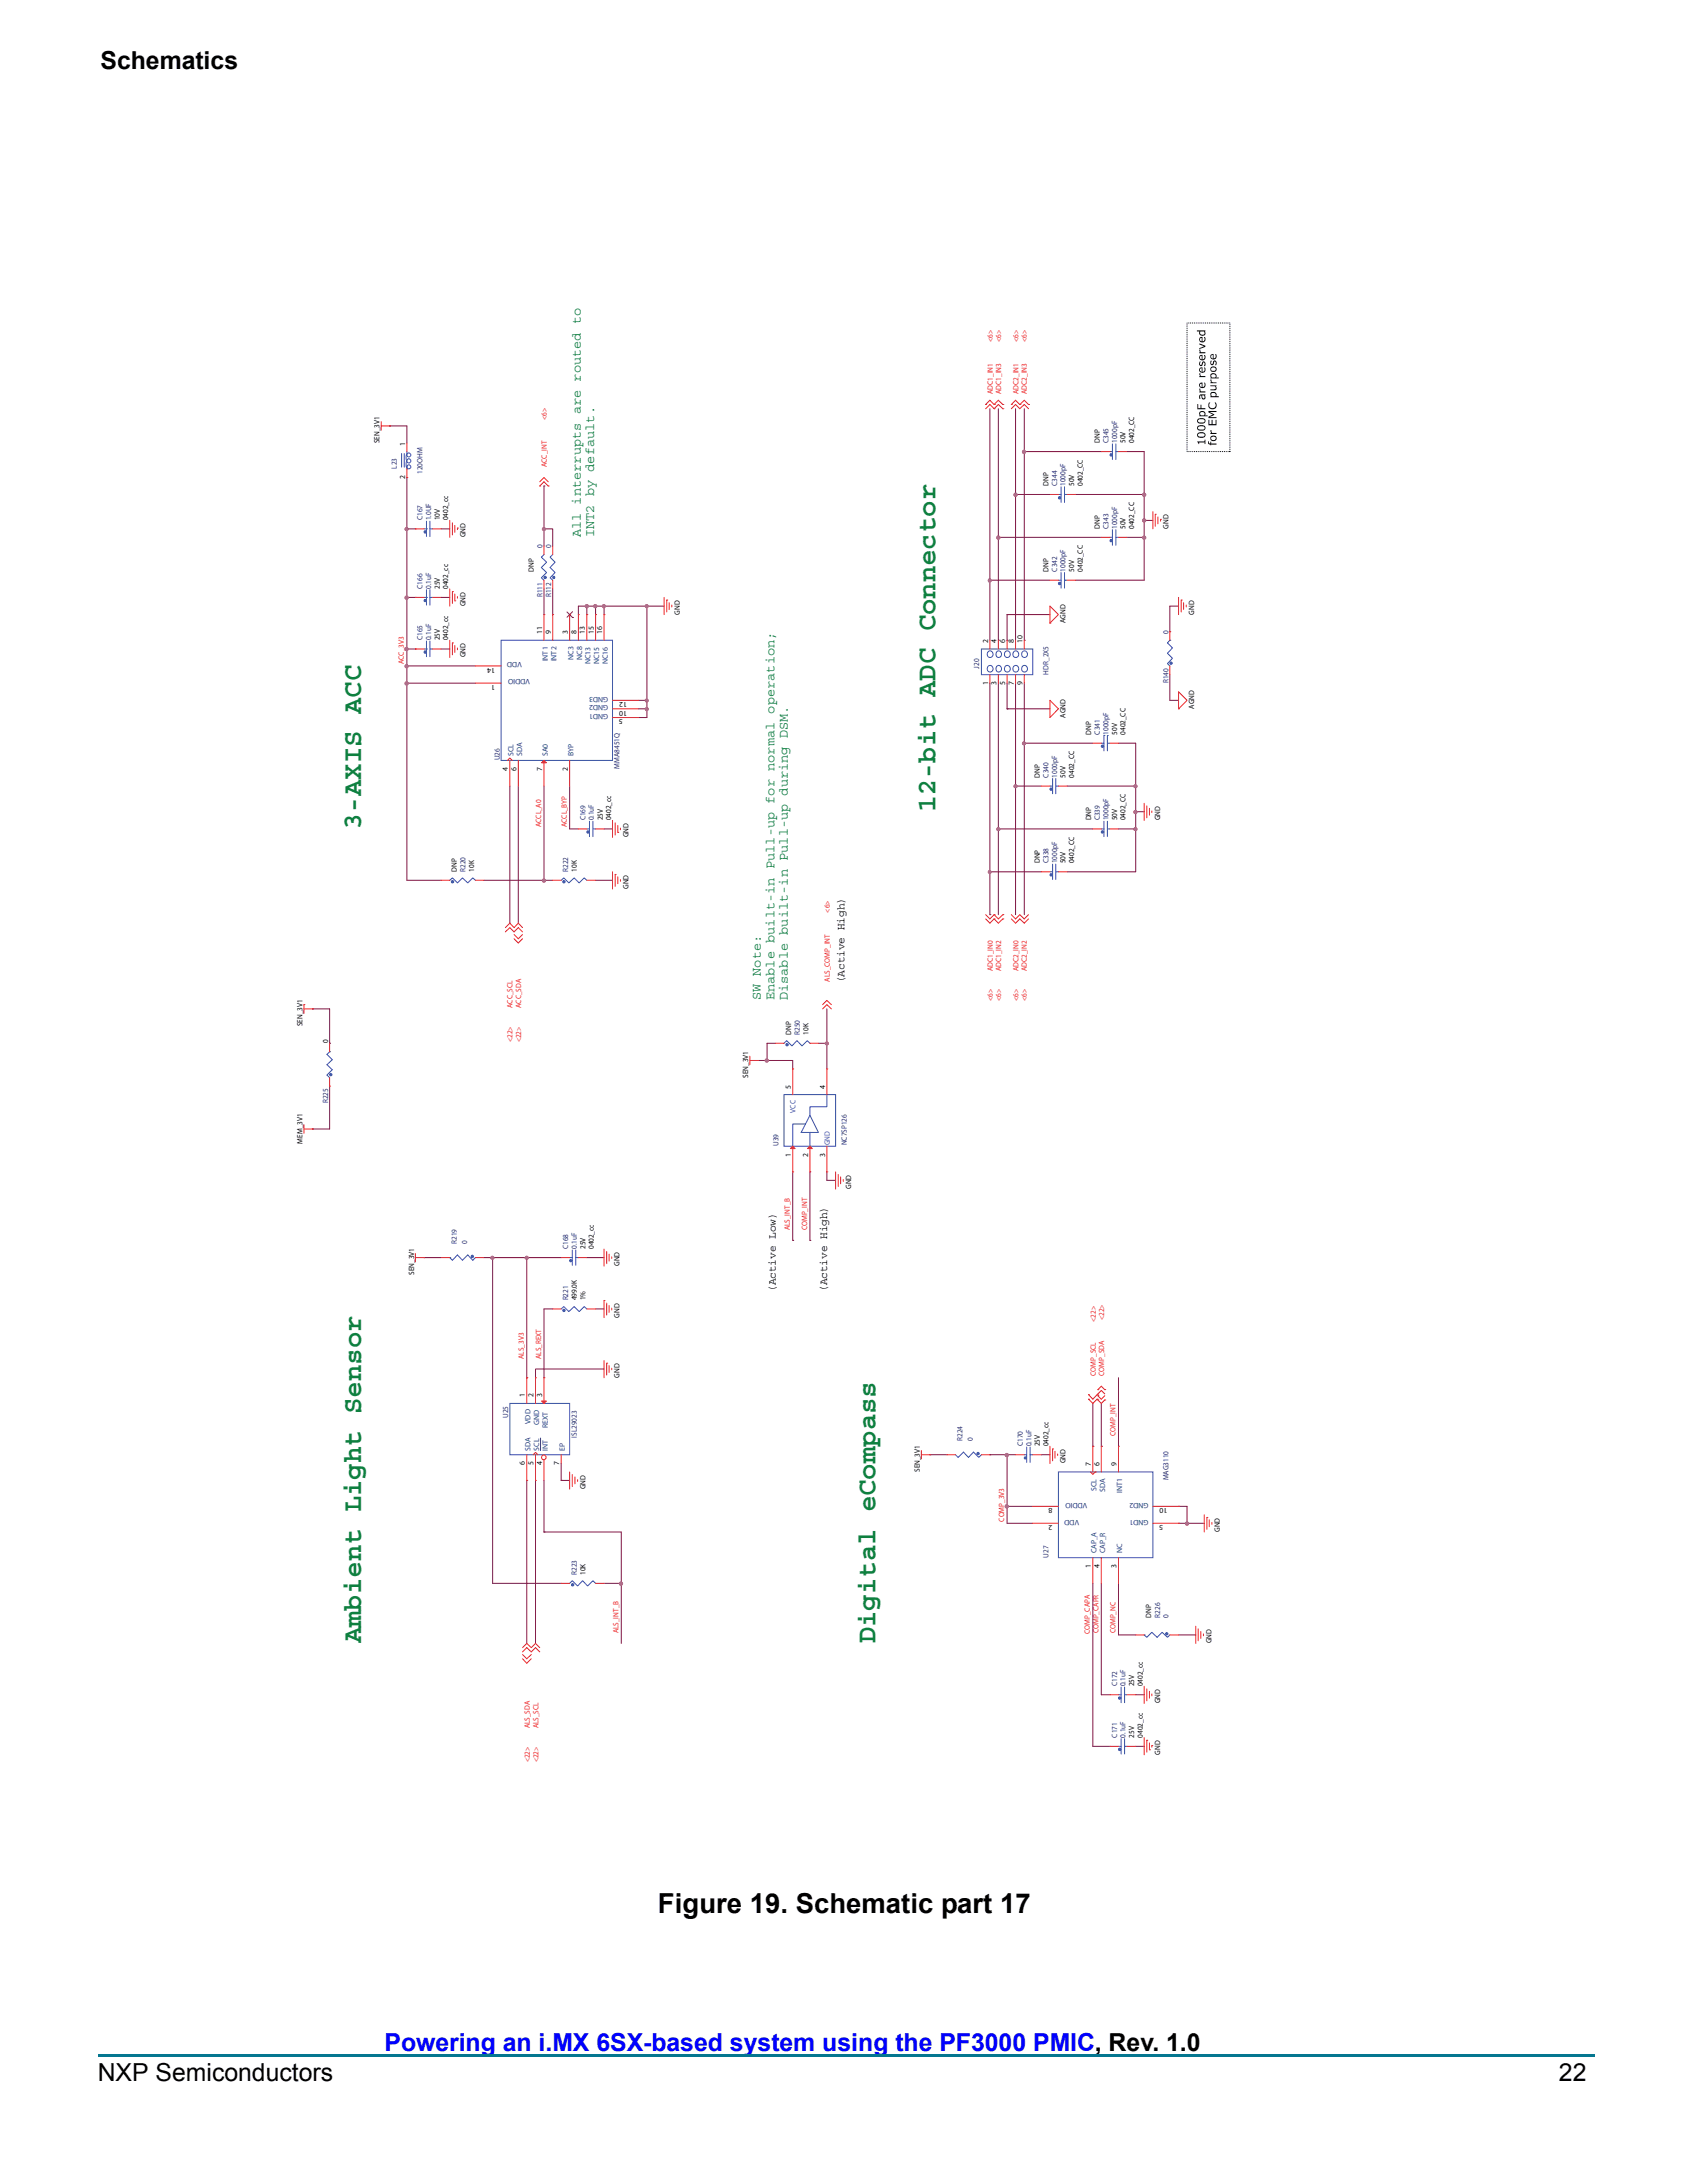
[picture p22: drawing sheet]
<svg xmlns="http://www.w3.org/2000/svg" width="216mm" height="279mm" viewBox="0 0 216 279" stroke-linecap="round" stroke-linejoin="round" font-family="sans-serif">
<defs><g id="words">
<g font-size="3.5" fill="#0e803f">
<text x="46.2" y="106.1" transform="rotate(-90 46.2 106.1)">3-AXIS ACC</text>
<text x="119.7" y="103.9" transform="rotate(-90 119.7 103.9)">12-bit ADC Connector</text>
<text x="46.2" y="210.3" transform="rotate(-90 46.2 210.3)">Ambient Light Sensor</text>
<text x="112.1" y="210.3" transform="rotate(-90 112.1 210.3)">Digital eCompass</text>
</g>
<text font-size="3.5" x="84.2" y="244.8">Figure 19. Schematic part 17</text>
<g font-size="3.2">
<text x="12.9" y="8.8">Schematics</text>
<text x="12.5" y="266.4">NXP Semiconductors</text>
<text x="199.5" y="266.4">22</text>
</g>
<text font-size="3.2" fill="#00f" x="49.2" y="262.5">Powering an i.MX 6SX-based system using the PF3000 PMIC, Rev. 1.0</text>
<g font-size="1.7" fill="#0e803f">
<text x="74.3" y="68.8" transform="rotate(-90 74.3 68.8)">All interrupts are routed to</text>
<text x="76.1" y="68.8" transform="rotate(-90 76.1 68.8)">INT2 by default.</text>
<text x="97.4" y="128" transform="rotate(-90 97.4 128)">SW Note:</text>
<text x="99.1" y="128" transform="rotate(-90 99.1 128)">Enable built-in Pull-up for normal operation;</text>
<text x="100.8" y="128" transform="rotate(-90 100.8 128)">Disable built-in Pull-up during DSM.</text>
</g>
<g font-size="1.4" fill="#050504">
<text x="108.1" y="125.8" transform="rotate(-90 108.1 125.8)">(Active High)</text>
<text x="99.3" y="165.4" transform="rotate(-90 99.3 165.4)">(Active Low)</text>
<text x="105.9" y="165.4" transform="rotate(-90 105.9 165.4)">(Active High)</text>
</g>
<g font-size="1" fill="#ee2123">
<text x="127.1" y="43.8" transform="rotate(-90 127.1 43.8)">&lt;6&gt;</text>
<text x="128.1" y="43.8" transform="rotate(-90 128.1 43.8)">&lt;6&gt;</text>
<text x="130.3" y="43.8" transform="rotate(-90 130.3 43.8)">&lt;6&gt;</text>
<text x="131.4" y="43.8" transform="rotate(-90 131.4 43.8)">&lt;6&gt;</text>
<text x="70" y="53.8" transform="rotate(-90 70 53.8)">&lt;6&gt;</text>
<text x="127.1" y="50.5" transform="rotate(-90 127.1 50.5)">ADC1_IN1</text>
<text x="128.1" y="50.5" transform="rotate(-90 128.1 50.5)">ADC1_IN3</text>
<text x="130.3" y="50.5" transform="rotate(-90 130.3 50.5)">ADC2_IN1</text>
<text x="131.4" y="50.5" transform="rotate(-90 131.4 50.5)">ADC2_IN3</text>
<text x="70" y="59.8" transform="rotate(-90 70 59.8)">ACC_INT</text>
<text x="51.7" y="85" transform="rotate(-90 51.7 85)">ACC_3V3</text>
<text x="69.2" y="105.9" transform="rotate(-90 69.2 105.9)">ACCL_A0</text>
<text x="72.5" y="105.9" transform="rotate(-90 72.5 105.9)">ACCL_BYP</text>
<text x="106.2" y="116.8" transform="rotate(-90 106.2 116.8)">&lt;6&gt;</text>
<text x="106.2" y="125.6" transform="rotate(-90 106.2 125.6)">ALS_COMP_INT</text>
<text x="127.1" y="124.3" transform="rotate(-90 127.1 124.3)">ADC1_IN0</text>
<text x="128.1" y="124.3" transform="rotate(-90 128.1 124.3)">ADC1_IN2</text>
<text x="130.3" y="124.3" transform="rotate(-90 130.3 124.3)">ADC2_IN0</text>
<text x="131.4" y="124.3" transform="rotate(-90 131.4 124.3)">ADC2_IN2</text>
<text x="65.6" y="129" transform="rotate(-90 65.6 129)">ACC_SCL</text>
<text x="66.7" y="129" transform="rotate(-90 66.7 129)">ACC_SDA</text>
<text x="127.1" y="128.1" transform="rotate(-90 127.1 128.1)">&lt;6&gt;</text>
<text x="128.1" y="128.1" transform="rotate(-90 128.1 128.1)">&lt;6&gt;</text>
<text x="130.3" y="128.1" transform="rotate(-90 130.3 128.1)">&lt;6&gt;</text>
<text x="131.4" y="128.1" transform="rotate(-90 131.4 128.1)">&lt;6&gt;</text>
<text x="65.6" y="133.4" transform="rotate(-90 65.6 133.4)">&lt;22&gt;</text>
<text x="66.7" y="133.4" transform="rotate(-90 66.7 133.4)">&lt;22&gt;</text>
<text x="101.1" y="157.5" transform="rotate(-90 101.1 157.5)">ALS_INT_B</text>
<text x="103.3" y="157.5" transform="rotate(-90 103.3 157.5)">COMP_INT</text>
<text x="67" y="173.9" transform="rotate(-90 67 173.9)">ALS_3V3</text>
<text x="69.2" y="173.9" transform="rotate(-90 69.2 173.9)">ALS_REXT</text>
<text x="140.2" y="169.2" transform="rotate(-90 140.2 169.2)">&lt;22&gt;</text>
<text x="141.3" y="169" transform="rotate(-90 141.3 169)">&lt;22&gt;</text>
<text x="140.2" y="176.1" transform="rotate(-90 140.2 176.1)">COMP_SCL</text>
<text x="141.3" y="176.1" transform="rotate(-90 141.3 176.1)">COMP_SDA</text>
<text x="142.8" y="183.8" transform="rotate(-90 142.8 183.8)">COMP_INT</text>
<text x="128.5" y="194.8" transform="rotate(-90 128.5 194.8)">COMP_3V3</text>
<text x="79.1" y="209.1" transform="rotate(-90 79.1 209.1)">ALS_INT_B</text>
<text x="139.5" y="209.2" transform="rotate(-90 139.5 209.2)">COMP_CAPA</text>
<text x="140.6" y="209.1" transform="rotate(-90 140.6 209.1)">COMP_CAPR</text>
<text x="142.8" y="209.1" transform="rotate(-90 142.8 209.1)">COMP_NC</text>
<text x="67.8" y="221.2" transform="rotate(-90 67.8 221.2)">ALS_SDA</text>
<text x="68.9" y="221.2" transform="rotate(-90 68.9 221.2)">ALS_SCL</text>
<text x="67.8" y="225.6" transform="rotate(-90 67.8 225.6)">&lt;22&gt;</text>
<text x="68.9" y="225.6" transform="rotate(-90 68.9 225.6)">&lt;22&gt;</text>
</g>
<g font-size="1" fill="#050504">
<text x="48.6" y="56.7" transform="rotate(-90 48.6 56.7)">SEN_3V1</text>
<text x="51.8" y="57" transform="rotate(-90 51.8 57)">1</text>
<text x="140.8" y="56.7" transform="rotate(-90 140.8 56.7)">DNP</text>
<text x="144.1" y="56.7" transform="rotate(-90 144.1 56.7)">50V</text>
<text x="145.1" y="56.7" transform="rotate(-90 145.1 56.7)">0402_CC</text>
<text x="51.8" y="61.3" transform="rotate(-90 51.8 61.3)">2</text>
<text x="134.2" y="62.2" transform="rotate(-90 134.2 62.2)">DNP</text>
<text x="137.5" y="62.2" transform="rotate(-90 137.5 62.2)">50V</text>
<text x="138.6" y="62.2" transform="rotate(-90 138.6 62.2)">0402_CC</text>
<text x="56.3" y="66.6" transform="rotate(-90 56.3 66.6)">10V</text>
<text x="57.4" y="66.6" transform="rotate(-90 57.4 66.6)">0402_cc</text>
<text x="59.6" y="68.8" transform="rotate(-90 59.6 68.8)">GND</text>
<text x="140.8" y="67.7" transform="rotate(-90 140.8 67.7)">DNP</text>
<text x="144.1" y="67.7" transform="rotate(-90 144.1 67.7)">50V</text>
<text x="145.1" y="67.7" transform="rotate(-90 145.1 67.7)">0402_CC</text>
<text x="149.5" y="67.7" transform="rotate(-90 149.5 67.7)">GND</text>
<text x="56.3" y="75.4" transform="rotate(-90 56.3 75.4)">25V</text>
<text x="57.4" y="75.4" transform="rotate(-90 57.4 75.4)">0402_cc</text>
<text x="59.6" y="77.6" transform="rotate(-90 59.6 77.6)">GND</text>
<text x="68.3" y="73.2" transform="rotate(-90 68.3 73.2)">DNP</text>
<text x="134.2" y="73.2" transform="rotate(-90 134.2 73.2)">DNP</text>
<text x="137.5" y="73.2" transform="rotate(-90 137.5 73.2)">50V</text>
<text x="138.6" y="73.2" transform="rotate(-90 138.6 73.2)">0402_CC</text>
<text x="56.3" y="81.9" transform="rotate(-90 56.3 81.9)">25V</text>
<text x="57.4" y="81.9" transform="rotate(-90 57.4 81.9)">0402_cc</text>
<text x="69.4" y="81.2" transform="rotate(-90 69.4 81.2)">11</text>
<text x="70.5" y="81.2" transform="rotate(-90 70.5 81.2)">9</text>
<text x="72.7" y="81.2" transform="rotate(-90 72.7 81.2)">3</text>
<text x="73.8" y="81.2" transform="rotate(-90 73.8 81.2)">8</text>
<text x="74.9" y="81.2" transform="rotate(-90 74.9 81.2)">13</text>
<text x="76" y="81.2" transform="rotate(-90 76 81.2)">15</text>
<text x="77.1" y="81.2" transform="rotate(-90 77.1 81.2)">16</text>
<text x="87" y="78.7" transform="rotate(-90 87 78.7)">GND</text>
<text x="126.4" y="82.3" transform="rotate(-90 126.4 82.3)">2</text>
<text x="127.5" y="82.3" transform="rotate(-90 127.5 82.3)">4</text>
<text x="128.6" y="82.3" transform="rotate(-90 128.6 82.3)">6</text>
<text x="129.7" y="82.3" transform="rotate(-90 129.7 82.3)">8</text>
<text x="130.8" y="82.3" transform="rotate(-90 130.8 82.3)">10</text>
<text x="136.4" y="79.7" transform="rotate(-90 136.4 79.7)">AGND</text>
<text x="152.8" y="78.7" transform="rotate(-90 152.8 78.7)">GND</text>
<text x="59.6" y="84.1" transform="rotate(-90 59.6 84.1)">GND</text>
<text x="63.4" y="87.7" transform="rotate(-180 63.4 87.7)">1</text>
<text x="63.4" y="85.5" transform="rotate(-180 63.4 85.5)">14</text>
<text x="80.3" y="89.9" transform="rotate(-180 80.3 89.9)">12</text>
<text x="126.4" y="87.7" transform="rotate(-90 126.4 87.7)">1</text>
<text x="127.5" y="87.7" transform="rotate(-90 127.5 87.7)">3</text>
<text x="128.6" y="87.7" transform="rotate(-90 128.6 87.7)">5</text>
<text x="129.7" y="87.7" transform="rotate(-90 129.7 87.7)">7</text>
<text x="130.8" y="87.7" transform="rotate(-90 130.8 87.7)">9</text>
<text x="79.7" y="92.1" transform="rotate(-180 79.7 92.1)">5</text>
<text x="80.3" y="91" transform="rotate(-180 80.3 91)">10</text>
<text x="136.4" y="91.8" transform="rotate(-90 136.4 91.8)">AGND</text>
<text x="139.7" y="94" transform="rotate(-90 139.7 94)">DNP</text>
<text x="143" y="94" transform="rotate(-90 143 94)">50V</text>
<text x="144.1" y="94" transform="rotate(-90 144.1 94)">0402_CC</text>
<text x="152.8" y="90.7" transform="rotate(-90 152.8 90.7)">AGND</text>
<text x="65" y="98.6" transform="rotate(-90 65 98.6)">4</text>
<text x="66.1" y="98.6" transform="rotate(-90 66.1 98.6)">6</text>
<text x="69.4" y="98.6" transform="rotate(-90 69.4 98.6)">7</text>
<text x="72.7" y="98.6" transform="rotate(-90 72.7 98.6)">2</text>
<text x="133.1" y="99.5" transform="rotate(-90 133.1 99.5)">DNP</text>
<text x="136.4" y="99.5" transform="rotate(-90 136.4 99.5)">50V</text>
<text x="137.5" y="99.5" transform="rotate(-90 137.5 99.5)">0402_CC</text>
<text x="77.1" y="105" transform="rotate(-90 77.1 105)">25V</text>
<text x="78.2" y="105" transform="rotate(-90 78.2 105)">0402_cc</text>
<text x="80.4" y="107.2" transform="rotate(-90 80.4 107.2)">GND</text>
<text x="139.7" y="105" transform="rotate(-90 139.7 105)">DNP</text>
<text x="143" y="105" transform="rotate(-90 143 105)">50V</text>
<text x="144.1" y="105" transform="rotate(-90 144.1 105)">0402_CC</text>
<text x="148.5" y="105" transform="rotate(-90 148.5 105)">GND</text>
<text x="58.5" y="111.6" transform="rotate(-90 58.5 111.6)">DNP</text>
<text x="60.7" y="111.6" transform="rotate(-90 60.7 111.6)">10K</text>
<text x="73.8" y="111.6" transform="rotate(-90 73.8 111.6)">10K</text>
<text x="80.4" y="113.8" transform="rotate(-90 80.4 113.8)">GND</text>
<text x="133.1" y="110.5" transform="rotate(-90 133.1 110.5)">DNP</text>
<text x="136.4" y="110.5" transform="rotate(-90 136.4 110.5)">50V</text>
<text x="137.5" y="110.5" transform="rotate(-90 137.5 110.5)">0402_CC</text>
<text x="38.7" y="131.3" transform="rotate(-90 38.7 131.3)">SEN_3V1</text>
<text x="42" y="133.5" transform="rotate(-90 42 133.5)">0</text>
<text x="95.8" y="137.9" transform="rotate(-90 95.8 137.9)">SEN_3V1</text>
<text x="101.3" y="132.4" transform="rotate(-90 101.3 132.4)">DNP</text>
<text x="103.5" y="132.4" transform="rotate(-90 103.5 132.4)">10K</text>
<text x="101.2" y="139.3" transform="rotate(-90 101.2 139.3)">5</text>
<text x="105.6" y="139.3" transform="rotate(-90 105.6 139.3)">4</text>
<text x="38.7" y="146.4" transform="rotate(-90 38.7 146.4)">MEM_3V1</text>
<text x="101.2" y="148" transform="rotate(-90 101.2 148)">1</text>
<text x="103.4" y="148" transform="rotate(-90 103.4 148)">2</text>
<text x="105.6" y="148" transform="rotate(-90 105.6 148)">3</text>
<text x="108.9" y="152.2" transform="rotate(-90 108.9 152.2)">GND</text>
<text x="74.9" y="159.9" transform="rotate(-90 74.9 159.9)">25V</text>
<text x="76" y="159.9" transform="rotate(-90 76 159.9)">0402_cc</text>
<text x="53" y="163.2" transform="rotate(-90 53 163.2)">SEN_3V1</text>
<text x="73.8" y="166.4" transform="rotate(-90 73.8 166.4)">499.0K</text>
<text x="74.9" y="166.4" transform="rotate(-90 74.9 166.4)">1%</text>
<text x="79.3" y="162" transform="rotate(-90 79.3 162)">GND</text>
<text x="79.3" y="168.6" transform="rotate(-90 79.3 168.6)">GND</text>
<text x="67.2" y="178.8" transform="rotate(-90 67.2 178.8)">1</text>
<text x="68.3" y="178.8" transform="rotate(-90 68.3 178.8)">2</text>
<text x="69.4" y="178.8" transform="rotate(-90 69.4 178.8)">3</text>
<text x="79.3" y="176.3" transform="rotate(-90 79.3 176.3)">GND</text>
<text x="133.1" y="185.1" transform="rotate(-90 133.1 185.1)">25V</text>
<text x="134.2" y="185.1" transform="rotate(-90 134.2 185.1)">0402_cc</text>
<text x="67.2" y="187.5" transform="rotate(-90 67.2 187.5)">6</text>
<text x="68.3" y="187.5" transform="rotate(-90 68.3 187.5)">5</text>
<text x="69.4" y="187.5" transform="rotate(-90 69.4 187.5)">4</text>
<text x="71.6" y="187.5" transform="rotate(-90 71.6 187.5)">7</text>
<text x="74.9" y="190.6" transform="rotate(-90 74.9 190.6)">GND</text>
<text x="117.7" y="188.4" transform="rotate(-90 117.7 188.4)">SEN_3V1</text>
<text x="136.4" y="187.3" transform="rotate(-90 136.4 187.3)">GND</text>
<text x="139.6" y="187.6" transform="rotate(-90 139.6 187.6)">7</text>
<text x="140.7" y="187.6" transform="rotate(-90 140.7 187.6)">6</text>
<text x="142.9" y="187.6" transform="rotate(-90 142.9 187.6)">9</text>
<text x="134.7" y="195.2" transform="rotate(-180 134.7 195.2)">2</text>
<text x="134.7" y="193" transform="rotate(-180 134.7 193)">8</text>
<text x="148.9" y="195.2" transform="rotate(-180 148.9 195.2)">5</text>
<text x="149.4" y="193" transform="rotate(-180 149.4 193)">10</text>
<text x="156.1" y="196.1" transform="rotate(-90 156.1 196.1)">GND</text>
<text x="74.9" y="201.6" transform="rotate(-90 74.9 201.6)">10K</text>
<text x="139.6" y="200.7" transform="rotate(-90 139.6 200.7)">1</text>
<text x="140.7" y="200.7" transform="rotate(-90 140.7 200.7)">4</text>
<text x="142.9" y="200.7" transform="rotate(-90 142.9 200.7)">3</text>
<text x="147.3" y="207.1" transform="rotate(-90 147.3 207.1)">DNP</text>
<text x="145.1" y="215.8" transform="rotate(-90 145.1 215.8)">25V</text>
<text x="146.3" y="215.8" transform="rotate(-90 146.3 215.8)">0402_cc</text>
<text x="155" y="210.3" transform="rotate(-90 155 210.3)">GND</text>
<text x="148.5" y="218" transform="rotate(-90 148.5 218)">GND</text>
<text x="145.1" y="222.4" transform="rotate(-90 145.1 222.4)">25V</text>
<text x="146.3" y="222.4" transform="rotate(-90 146.3 222.4)">0402_cc</text>
<text x="148.5" y="224.6" transform="rotate(-90 148.5 224.6)">GND</text>
</g>
<g font-size="1" fill="#272973">
<text x="141.9" y="56.7" transform="rotate(-90 141.9 56.7)">C345</text>
<text x="143" y="56.7" transform="rotate(-90 143 56.7)">1000pF</text>
<text x="50.8" y="60" transform="rotate(-90 50.8 60)">L23</text>
<text x="54.1" y="60.7" transform="rotate(-90 54.1 60.7)">120OHM</text>
<text x="135.3" y="62.2" transform="rotate(-90 135.3 62.2)">C344</text>
<text x="136.4" y="62.2" transform="rotate(-90 136.4 62.2)">1000pF</text>
<text x="54.1" y="66.6" transform="rotate(-90 54.1 66.6)">C167</text>
<text x="55.2" y="66.6" transform="rotate(-90 55.2 66.6)">1.0UF</text>
<text x="69.4" y="70.2" transform="rotate(-90 69.4 70.2)">0</text>
<text x="70.5" y="70.2" transform="rotate(-90 70.5 70.2)">0</text>
<text x="141.9" y="67.7" transform="rotate(-90 141.9 67.7)">C343</text>
<text x="143" y="67.7" transform="rotate(-90 143 67.7)">1000pF</text>
<text x="54.1" y="75.4" transform="rotate(-90 54.1 75.4)">C166</text>
<text x="55.2" y="75.4" transform="rotate(-90 55.2 75.4)">0.1uF</text>
<text x="69.4" y="76.5" transform="rotate(-90 69.4 76.5)">R111</text>
<text x="70.5" y="76.5" transform="rotate(-90 70.5 76.5)">R112</text>
<text x="135.3" y="73.2" transform="rotate(-90 135.3 73.2)">C342</text>
<text x="136.4" y="73.2" transform="rotate(-90 136.4 73.2)">1000pF</text>
<text x="54.1" y="81.9" transform="rotate(-90 54.1 81.9)">C165</text>
<text x="55.2" y="81.9" transform="rotate(-90 55.2 81.9)">0.1uF</text>
<text x="149.5" y="81.2" transform="rotate(-90 149.5 81.2)">0</text>
<text x="125.3" y="85.6" transform="rotate(-90 125.3 85.6)">J20</text>
<text x="134.2" y="86.3" transform="rotate(-90 134.2 86.3)">HDR_2X5</text>
<text x="149.5" y="87.4" transform="rotate(-90 149.5 87.4)">R140</text>
<text x="140.8" y="94" transform="rotate(-90 140.8 94)">C341</text>
<text x="141.9" y="94" transform="rotate(-90 141.9 94)">1000pF</text>
<text x="64" y="97.3" transform="rotate(-90 64 97.3)">U26</text>
<text x="79.3" y="98.4" transform="rotate(-90 79.3 98.4)">MMA8451Q</text>
<text x="134.2" y="99.5" transform="rotate(-90 134.2 99.5)">C340</text>
<text x="135.3" y="99.5" transform="rotate(-90 135.3 99.5)">1000pF</text>
<text x="74.9" y="105" transform="rotate(-90 74.9 105)">C169</text>
<text x="76" y="105" transform="rotate(-90 76 105)">0.1uF</text>
<text x="140.8" y="105" transform="rotate(-90 140.8 105)">C339</text>
<text x="141.9" y="105" transform="rotate(-90 141.9 105)">1000pF</text>
<text x="59.6" y="111.6" transform="rotate(-90 59.6 111.6)">R220</text>
<text x="72.7" y="111.6" transform="rotate(-90 72.7 111.6)">R222</text>
<text x="134.2" y="110.5" transform="rotate(-90 134.2 110.5)">C338</text>
<text x="135.3" y="110.5" transform="rotate(-90 135.3 110.5)">1000pF</text>
<text x="102.4" y="132.4" transform="rotate(-90 102.4 132.4)">R250</text>
<text x="42" y="141.2" transform="rotate(-90 42 141.2)">R225</text>
<text x="99.6" y="146.7" transform="rotate(-90 99.6 146.7)">U39</text>
<text x="108.4" y="146.6" transform="rotate(-90 108.4 146.6)">NC7SP126</text>
<text x="58.5" y="159.2" transform="rotate(-90 58.5 159.2)">R219</text>
<text x="59.8" y="159.2" transform="rotate(-90 59.8 159.2)">0</text>
<text x="72.7" y="159.9" transform="rotate(-90 72.7 159.9)">C168</text>
<text x="73.8" y="159.9" transform="rotate(-90 73.8 159.9)">0.1uF</text>
<text x="72.7" y="166.4" transform="rotate(-90 72.7 166.4)">R221</text>
<text x="65" y="181.5" transform="rotate(-90 65 181.5)">U25</text>
<text x="73.8" y="184" transform="rotate(-90 73.8 184)">ISL29023</text>
<text x="123.2" y="184.4" transform="rotate(-90 123.2 184.4)">R224</text>
<text x="124.5" y="184.4" transform="rotate(-90 124.5 184.4)">0</text>
<text x="130.9" y="185.1" transform="rotate(-90 130.9 185.1)">C170</text>
<text x="132" y="185.1" transform="rotate(-90 132 185.1)">0.1uF</text>
<text x="149.5" y="189.5" transform="rotate(-90 149.5 189.5)">MAG3110</text>
<text x="73.8" y="201.6" transform="rotate(-90 73.8 201.6)">R223</text>
<text x="134.2" y="199.4" transform="rotate(-90 134.2 199.4)">U27</text>
<text x="148.5" y="207.1" transform="rotate(-90 148.5 207.1)">R226</text>
<text x="149.5" y="207.1" transform="rotate(-90 149.5 207.1)">0</text>
<text x="143" y="215.8" transform="rotate(-90 143 215.8)">C172</text>
<text x="144.1" y="215.8" transform="rotate(-90 144.1 215.8)">0.1uF</text>
<text x="143" y="222.4" transform="rotate(-90 143 222.4)">C171</text>
<text x="144.1" y="222.4" transform="rotate(-90 144.1 222.4)">0.1uF</text>
</g>
<g font-size="1" fill="#17437e">
<text x="66.8" y="84.8" transform="rotate(-180 66.8 84.8)">VDD</text>
<text x="67.8" y="87" transform="rotate(-180 67.8 87)">VDDIO</text>
<text x="70.1" y="84.6" transform="rotate(-90 70.1 84.6)">INT1</text>
<text x="71.2" y="84.6" transform="rotate(-90 71.2 84.6)">INT2</text>
<text x="73.4" y="84.5" transform="rotate(-90 73.4 84.5)">NC3</text>
<text x="74.5" y="84.5" transform="rotate(-90 74.5 84.5)">NC8</text>
<text x="75.6" y="85" transform="rotate(-90 75.6 85)">NC13</text>
<text x="76.7" y="85" transform="rotate(-90 76.7 85)">NC15</text>
<text x="77.8" y="85" transform="rotate(-90 77.8 85)">NC16</text>
<text x="77.8" y="89.2" transform="rotate(-180 77.8 89.2)">GND3</text>
<text x="77.8" y="91.4" transform="rotate(-180 77.8 91.4)">GND1</text>
<text x="77.8" y="90.2" transform="rotate(-180 77.8 90.2)">GND2</text>
<text x="65.7" y="96.8" transform="rotate(-90 65.7 96.8)">SCL</text>
<text x="66.8" y="96.8" transform="rotate(-90 66.8 96.8)">SDA</text>
<text x="70.1" y="96.8" transform="rotate(-90 70.1 96.8)">SA0</text>
<text x="73.4" y="96.8" transform="rotate(-90 73.4 96.8)">BYP</text>
<text x="67.9" y="185.7" transform="rotate(-90 67.9 185.7)">SDA</text>
<text x="67.9" y="182.2" transform="rotate(-90 67.9 182.2)">VDD</text>
<text x="69" y="185.7" transform="rotate(-90 69 185.7)">SCL</text>
<text x="69" y="182.4" transform="rotate(-90 69 182.4)">GND</text>
<text x="70.1" y="185.7" transform="rotate(-90 70.1 185.7)">INT</text>
<text x="70.1" y="182.8" transform="rotate(-90 70.1 182.8)">REXT</text>
<text x="72.3" y="185.6" transform="rotate(-90 72.3 185.6)">EP</text>
<text x="140.3" y="190.8" transform="rotate(-90 140.3 190.8)">SCL</text>
<text x="141.4" y="190.9" transform="rotate(-90 141.4 190.9)">SDA</text>
<text x="143.6" y="191.1" transform="rotate(-90 143.6 191.1)">INT1</text>
<text x="138.1" y="194.5" transform="rotate(-180 138.1 194.5)">VDD</text>
<text x="139.1" y="192.3" transform="rotate(-180 139.1 192.3)">VDDIO</text>
<text x="147" y="194.5" transform="rotate(-180 147 194.5)">GND1</text>
<text x="147" y="192.3" transform="rotate(-180 147 192.3)">GND2</text>
<text x="140.3" y="198.8" transform="rotate(-90 140.3 198.8)">CAP_A</text>
<text x="141.4" y="198.8" transform="rotate(-90 141.4 198.8)">CAP_R</text>
<text x="143.6" y="198.8" transform="rotate(-90 143.6 198.8)">NC</text>
</g>
<g font-size="1" fill="#3a54a4">
<text x="101.8" y="142.4" transform="rotate(-90 101.8 142.4)">VCC</text>
<text x="106.2" y="146.6" transform="rotate(-90 106.2 146.6)">GND</text>
</g>
</g></defs>
<path d="M12.6 262.9h.2v.4h-.2z" fill="#057790"/>
<path d="M12.8 263.1h191.2" fill="none" stroke="#057790" stroke-width=".36"/>
<path d="M26.2 21.3h168v220.5h-168z" fill="#fff"/>
<path d="M151.9 41.3h5.5v16.5h-5.5z" fill="none" stroke="#050504" stroke-width=".13"/>
<path d="M82.8 90.7v1.1M67.4 161h4.4M75.1 161h2.2" fill="none" stroke="#7f1441" stroke-width=".13"/>
<path d="M67.3 160.9h.3v.2h-.3z" fill-rule="evenodd" fill="#b8529f"/>
<path d="M67.3 160.9h.3v.2h-.3z" fill="none" stroke="#b8529f" stroke-width=".13"/>
<path d="M63 161v41.7" fill="none" stroke="#7f1441" stroke-width=".13"/>
<path d="M62.9 160.9h.3v.2h-.3z" fill-rule="evenodd" fill="#b8529f"/>
<path d="M62.9 160.9h.3v.2h-.3z" fill="none" stroke="#b8529f" stroke-width=".13"/>
<path d="M69.6 67.7v2.2M61.9 161h5.5" fill="none" stroke="#7f1441" stroke-width=".13"/>
<path d="M69.5 67.6h.3v.2h-.3z" fill-rule="evenodd" fill="#b8529f"/>
<path d="M69.5 67.6h.3v.2h-.3z" fill="none" stroke="#b8529f" stroke-width=".13"/>
<path d="M75.1 77.6h2.2" fill="none" stroke="#7f1441" stroke-width=".13"/>
<path d="M76 77.4h.3v.3h-.3z" fill-rule="evenodd" fill="#b8529f"/>
<path d="M76 77.4h.3v.3h-.3z" fill="none" stroke="#b8529f" stroke-width=".13"/>
<path d="M82.8 77.6h2.2M61.9 112.7h7.7M65.2 100.6v17.6M66.3 100.6v17.6M69.6 112.7h1.1M69.6 112.7h.1M69.6 100.6v12.1M76.2 112.7h2.2M77.3 106.1h1.1" fill="none" stroke="#7f1441" stroke-width=".13"/>
<path d="M69.5 112.6h.3v.3h-.3z" fill-rule="evenodd" fill="#b8529f"/>
<path d="M69.5 112.6h.3v.3h-.3z" fill="none" stroke="#b8529f" stroke-width=".13"/>
<path d="M52.1 67.7v8.8" fill="none" stroke="#7f1441" stroke-width=".13"/>
<path d="M51.9 67.6h.3v.2h-.3z" fill-rule="evenodd" fill="#b8529f"/>
<path d="M51.9 67.6h.3v.2h-.3z" fill="none" stroke="#b8529f" stroke-width=".13"/>
<g fill="none" stroke="#7f1441" stroke-width=".13">
<path d="M49.9 54.5h2.2v2.2M49.9 54.5h.1M56.4 76.5h1.2M77.3 77.6h5.5M52.1 85.2v2.2M67.4 176.3h.1M67.4 161v15.3M70.7 167.5h-1.1v8.8M76.2 167.5h1.1M67.4 189.5v20.8M68.5 189.5v20.8M69.6 196.1h9.9v6.6h-2.2"/>
<path d="M69.6 196.1h.1M69.6 189.5v6.6M71.8 189.5h.1M71.8 187.3v2.2M71.8 189.5h1.1M63 202.7h8.8"/>
</g>
<path d="M77.1 77.4h.3v.3h-.3z" fill-rule="evenodd" fill="#b8529f"/>
<path d="M77.1 77.4h.3v.3h-.3z" fill="none" stroke="#b8529f" stroke-width=".13"/>
<path d="M52.1 76.5h.1M52.1 76.5h1.1M81.7 90.7h1.1M54.3 161h2.1M54.3 161h.1" fill="none" stroke="#7f1441" stroke-width=".13"/>
<path d="M82.6 90.6h.3v.3h-.3z" fill-rule="evenodd" fill="#b8529f"/>
<path d="M82.6 90.6h.3v.3h-.3z" fill="none" stroke="#b8529f" stroke-width=".13"/>
<path d="M82.8 77.6v12" fill="none" stroke="#7f1441" stroke-width=".13"/>
<path d="M82.6 77.4h.3v.3h-.3z" fill-rule="evenodd" fill="#b8529f"/>
<path d="M82.6 77.4h.3v.3h-.3z" fill="none" stroke="#b8529f" stroke-width=".13"/>
<path d="M82.6 89.5h.3v.3h-.3z" fill-rule="evenodd" fill="#b8529f"/>
<path d="M82.6 89.5h.3v.3h-.3z" fill="none" stroke="#b8529f" stroke-width=".13"/>
<path d="M75.1 77.6h-1.1v1.1M81.7 89.6h1.1v1.1M81.7 91.8h1.1M82.8 90.7h.1" fill="none" stroke="#7f1441" stroke-width=".13"/>
<path d="M75 77.4h.2v.3h-.2z" fill-rule="evenodd" fill="#b8529f"/>
<path d="M75 77.4h.2v.3h-.2z" fill="none" stroke="#b8529f" stroke-width=".13"/>
<path d="M75.1 77.6v1.1M76.2 77.6v1.1M77.3 77.6v1.1M72.9 100.6v5.5h1.1M119 186.2h2.2M126.7 186.2h2.2M126.7 186.2h.1M133.3 186.2h1.1M145.3 216.9h1.1M145.3 223.5h1.1" fill="none" stroke="#7f1441" stroke-width=".13"/>
<path d="M128.7 186.1h.3v.3h-.3z" fill-rule="evenodd" fill="#b8529f"/>
<path d="M128.7 186.1h.3v.3h-.3z" fill="none" stroke="#b8529f" stroke-width=".13"/>
<path d="M128.9 195h3.3M128.9 192.8h3.3M150.8 195h1.1M150.8 192.8h1.1v2.2M151.9 195h2.2M140.9 202.7v14.2h1.2" fill="none" stroke="#7f1441" stroke-width=".13"/>
<path d="M151.8 194.9h.3v.2h-.3z" fill-rule="evenodd" fill="#b8529f"/>
<path d="M151.8 194.9h.3v.2h-.3z" fill="none" stroke="#b8529f" stroke-width=".13"/>
<path d="M139.9 179.6v5.5M140.9 179.6v5.5M143.1 176.3v8.8M130 186.2h-1.1v8.8M139.9 185.1h.1M140.9 185.1h.1M139.9 202.7v20.8h2.2M143.1 202.7v6.6h2.2" fill="none" stroke="#7f1441" stroke-width=".13"/>
<path d="M128.7 192.7h.3v.2h-.3z" fill-rule="evenodd" fill="#b8529f"/>
<path d="M128.7 192.7h.3v.2h-.3z" fill="none" stroke="#b8529f" stroke-width=".13"/>
<path d="M52.1 87.4h8.7M52.1 85.2h8.7M52.1 87.4h.1M52.1 85.2h.1M40 129.1h.1M40 129.1h2.2v4.4M42.2 139v5.5h-2.2M42.2 133.5h.1M40 144.5h.1" fill="none" stroke="#7f1441" stroke-width=".13"/>
<path d="M51.9 85.1h.3v.3h-.3z" fill-rule="evenodd" fill="#b8529f"/>
<path d="M51.9 85.1h.3v.3h-.3z" fill="none" stroke="#b8529f" stroke-width=".13"/>
<path d="M52.1 76.5v6.6M52.1 83.1v2.1M52.1 83.1h.1M52.1 83.1h1.1M56.4 83.1h1.2" fill="none" stroke="#7f1441" stroke-width=".13"/>
<path d="M51.9 76.4h.3v.2h-.3z" fill-rule="evenodd" fill="#b8529f"/>
<path d="M51.9 76.4h.3v.2h-.3z" fill="none" stroke="#b8529f" stroke-width=".13"/>
<path d="M51.9 82.9h.3v.3h-.3z" fill-rule="evenodd" fill="#b8529f"/>
<path d="M51.9 82.9h.3v.3h-.3z" fill="none" stroke="#b8529f" stroke-width=".13"/>
<path d="M52.1 67.7h.1M52.1 61.1v6.6M52.1 67.7h1.1M56.4 67.7h1.2M52.1 87.4v25.3" fill="none" stroke="#7f1441" stroke-width=".13"/>
<path d="M51.9 87.3h.3v.3h-.3z" fill-rule="evenodd" fill="#b8529f"/>
<path d="M51.9 87.3h.3v.3h-.3z" fill="none" stroke="#b8529f" stroke-width=".13"/>
<path d="M126.7 74.3v7.6M127.8 68.8v13.1M127.8 81.9h.1M131.1 95.1v22M52.1 112.7h4.3M126.7 117.1h.1M126.7 111.6v5.5M127.8 106.1v11M130 100.6v16.5M150.8 209.3h2.2" fill="none" stroke="#7f1441" stroke-width=".13"/>
<path d="M130.9 95h.3v.3h-.3z" fill-rule="evenodd" fill="#b8529f"/>
<path d="M130.9 95h.3v.3h-.3z" fill="none" stroke="#b8529f" stroke-width=".13"/>
<g fill="none" stroke="#7f1441" stroke-width=".13">
<path d="M131.1 57.8v24.1M69.6 62.2v5.5h1.1v2.2M69.6 75.4v3.3M69.6 62.2h.1M70.7 75.4v3.3M128.9 78.7h.1M128.9 78.7v3.2M128.9 78.7h5.5M130 63.3v18.6M150.8 77.6h-1.1v3.3M128.9 90.7h.1M128.9 81.9h.1"/>
<path d="M128.9 87.4v3.3M128.9 90.7h5.5M131.1 81.9h.1M149.7 86.4v3.2h1.1M101.5 158.8h.1M101.5 150v8.8M103.7 158.8h.1M103.7 150v8.8M105.8 150v1.1h1.1M79.5 202.7v7.6"/>
</g>
<path d="M79.3 202.5h.3v.3h-.3z" fill-rule="evenodd" fill="#b8529f"/>
<path d="M79.3 202.5h.3v.3h-.3z" fill="none" stroke="#b8529f" stroke-width=".13"/>
<path d="M97 135.7h1.2M98.2 135.7h3.3M99.3 133.5h-1.1v2.2M105.8 133.5v3.3" fill="none" stroke="#7f1441" stroke-width=".13"/>
<path d="M98 135.6h.3v.3h-.3z" fill-rule="evenodd" fill="#b8529f"/>
<path d="M98 135.6h.3v.3h-.3z" fill="none" stroke="#b8529f" stroke-width=".13"/>
<path d="M101.5 135.7v1.1M104.7 133.5h1.1M105.8 133.5h.1M105.8 129.1v4.4" fill="none" stroke="#7f1441" stroke-width=".13"/>
<path d="M105.7 133.4h.3v.3h-.3z" fill-rule="evenodd" fill="#b8529f"/>
<path d="M105.7 133.4h.3v.3h-.3z" fill="none" stroke="#b8529f" stroke-width=".13"/>
<path d="M126.7 87.4v24.2M126.7 111.6h6.6M126.7 111.6h.1" fill="none" stroke="#7f1441" stroke-width=".13"/>
<path d="M126.5 111.5h.3v.2h-.3z" fill-rule="evenodd" fill="#b8529f"/>
<path d="M126.5 111.5h.3v.2h-.3z" fill="none" stroke="#b8529f" stroke-width=".13"/>
<path d="M127.8 106.1h12.1" fill="none" stroke="#7f1441" stroke-width=".13"/>
<path d="M127.6 106h.3v.3h-.3z" fill-rule="evenodd" fill="#b8529f"/>
<path d="M127.6 106h.3v.3h-.3z" fill="none" stroke="#b8529f" stroke-width=".13"/>
<path d="M127.8 87.4v18.7M130 100.6h3.3" fill="none" stroke="#7f1441" stroke-width=".13"/>
<path d="M129.8 100.5h.3v.3h-.3z" fill-rule="evenodd" fill="#b8529f"/>
<path d="M129.8 100.5h.3v.3h-.3z" fill="none" stroke="#b8529f" stroke-width=".13"/>
<path d="M130 87.4v13.2M131.1 87.4v7.7h8.8M145.3 106.1v5.5h-8.7" fill="none" stroke="#7f1441" stroke-width=".13"/>
<path d="M145.2 106h.3v.3h-.3z" fill-rule="evenodd" fill="#b8529f"/>
<path d="M145.2 106h.3v.3h-.3z" fill="none" stroke="#b8529f" stroke-width=".13"/>
<path d="M143.1 95.1h2.2v5.5M136.6 100.6h8.7M145.3 103.9v2.2h-2.2M145.3 100.6h.1" fill="none" stroke="#7f1441" stroke-width=".13"/>
<path d="M145.2 100.5h.3v.3h-.3z" fill-rule="evenodd" fill="#b8529f"/>
<path d="M145.2 100.5h.3v.3h-.3z" fill="none" stroke="#b8529f" stroke-width=".13"/>
<path d="M145.3 103.9h1.1" fill="none" stroke="#7f1441" stroke-width=".13"/>
<path d="M145.2 103.8h.3v.3h-.3z" fill-rule="evenodd" fill="#b8529f"/>
<path d="M145.2 103.8h.3v.3h-.3z" fill="none" stroke="#b8529f" stroke-width=".13"/>
<path d="M131.1 57.8h9.8M144.2 57.8h2.2M144.2 68.8h2.2M146.4 68.8v5.5h-8.7M146.4 66.6v2.2M145.3 103.9h.1M145.3 100.6v3.3" fill="none" stroke="#7f1441" stroke-width=".13"/>
<path d="M146.3 66.5h.3v.3h-.3z" fill-rule="evenodd" fill="#b8529f"/>
<path d="M146.3 66.5h.3v.3h-.3z" fill="none" stroke="#b8529f" stroke-width=".13"/>
<path d="M146.3 68.7h.3v.3h-.3z" fill-rule="evenodd" fill="#b8529f"/>
<path d="M146.3 68.7h.3v.3h-.3z" fill="none" stroke="#b8529f" stroke-width=".13"/>
<path d="M137.7 63.3h8.7" fill="none" stroke="#7f1441" stroke-width=".13"/>
<path d="M146.3 63.2h.3v.3h-.3z" fill-rule="evenodd" fill="#b8529f"/>
<path d="M146.3 63.2h.3v.3h-.3z" fill="none" stroke="#b8529f" stroke-width=".13"/>
<path d="M146.4 57.8v8.8M126.7 74.3h7.7M146.4 66.6h1.1M146.4 66.6h.1" fill="none" stroke="#7f1441" stroke-width=".13"/>
<path d="M126.5 74.2h.3v.2h-.3z" fill-rule="evenodd" fill="#b8529f"/>
<path d="M126.5 74.2h.3v.2h-.3z" fill="none" stroke="#b8529f" stroke-width=".13"/>
<path d="M126.7 52.3v22M127.8 68.8h13.1" fill="none" stroke="#7f1441" stroke-width=".13"/>
<path d="M127.6 68.7h.3v.3h-.3z" fill-rule="evenodd" fill="#b8529f"/>
<path d="M127.6 68.7h.3v.3h-.3z" fill="none" stroke="#b8529f" stroke-width=".13"/>
<path d="M127.8 52.3v16.5M127.8 68.8h.1M130 63.3h4.4" fill="none" stroke="#7f1441" stroke-width=".13"/>
<path d="M129.8 63.2h.3v.3h-.3z" fill-rule="evenodd" fill="#b8529f"/>
<path d="M129.8 63.2h.3v.3h-.3z" fill="none" stroke="#b8529f" stroke-width=".13"/>
<path d="M130 52.3v11M131.1 57.8h.1M131.1 52.3v5.5" fill="none" stroke="#7f1441" stroke-width=".13"/>
<path d="M130.9 57.7h.3v.3h-.3z" fill-rule="evenodd" fill="#b8529f"/>
<path d="M130.9 57.7h.3v.3h-.3z" fill="none" stroke="#b8529f" stroke-width=".13"/>
<path d="M77.3 175.2h-8.8v1.1" fill="none" stroke="#7f1441" stroke-width=".13"/>
<g fill="none" stroke="#ee2123" stroke-width=".13">
<path d="M48.8 54v1.1M48.8 54.5h1.1M49.9 54.5h.1M126.1 51.8h.1M126.1 52.3l.6-.5 .5 .5M126.1 51.8l.6-.6 .5 .6M127.2 51.8l.6-.6 .5 .6M127.2 52.3l.6-.5 .5 .5M127.2 51.8h.1M127.2 52.3h.1M128.3 51.8h.1M128.3 52.3h.1"/>
<path d="M129.4 52.3l.6-.5 .5 .5 .6-.5 .5 .5M129.4 51.8l.6-.6 .5 .6M129.4 51.8h.1M130.5 51.8l.6-.6 .5 .6M130.5 51.8h.1M131.6 51.8h.1M57.6 75.4v2.2M57.6 66.6v2.2M57.9 75.7h.1M57.9 66.9v1.6M57.9 75.7v1.5M58.2 76.9h.1"/>
<path d="M58.2 67.2v.9M58.2 76v.9M58.5 76.4v.2M58.5 67.6h.1M58.5 67.6v.2M69.1 62.2h.1M69.1 61.7l.5-.6 .6 .6M69.1 62.2l.5-.5 .6 .5M70.2 62.2h.1M85 76.5v2.2M85.3 76.8h.1M85.3 76.8v1.5"/>
<path d="M85.6 77.1v.9M86 77.4v.3M134.4 77.6l1.1 1.1-1.1 1zM134.4 79.7h.1M147.5 65.5v2.2M147.9 65.8h.1M147.9 65.8v1.6M148.2 66.2v.8M148.5 66.5h.1M148.5 66.5v.2M150.8 76.5v2.2M151.2 76.8h.1"/>
<path d="M151.2 76.8v1.5M151.5 77.1v.9M151.8 77.4v.3M57.6 81.9v2.2M57.9 82.3h.1M57.9 82.3v1.5M58.2 82.6v.9M58.5 82.9v.3M134.4 89.6l1.1 1.1-1.1 1.1zM150.8 88.6l1.1 1-1.1 1.1zM150.8 90.7h.1M64.7 118.7l.5-.5 .6 .5 .5-.5 .6 .5"/>
<path d="M64.7 119.3l.5-.6 .6 .6 .5-.6 .6 .6M65.8 119.6l.5 .6 .6-.6M78.4 105v2.2M78.4 111.6v2.2M78.7 105.3v1.6M78.7 111.9h.1M78.7 111.9v1.5M79.1 106.5h.1M79.1 112.2v.9M79.1 105.7v.8M79.4 106v.2M79.4 112.6v.2"/>
<path d="M126.1 117.6l.6 .6 .5-.6M126.1 117.1l.6 .5 .5-.5M127.2 117.6l.6 .6 .5-.6M127.2 117.1l.6 .5 .5-.5M127.2 117.6h.1M127.2 117.1h.1M128.3 117.6h.1M128.3 117.1h.1M129.4 117.6l.6 .6 .5-.6 .6 .6 .5-.6M129.4 117.1l.6 .5 .5-.5 .6 .5 .5-.5M146.4 102.8v2.2M146.8 103.1v1.6"/>
<path d="M147.1 103.5v.8M147.4 103.8v.2M38.9 128.6h.1M38.9 129.1h1.1M38.9 128.6v1.1M40 129.1h.1M65.8 120.2l.5 .5 .6-.5M96 135.7h1.1M96 135.2v1.1M105.3 128.6l.5-.6 .6 .6M105.3 129.1l.5-.5 .6 .5M38.9 144v1"/>
<path d="M38.9 144.5h1.1M40 144.5h.1M77.3 159.9v2.1M106.9 150v2.2M107.3 150.3v1.6M107.6 150.6v.9M107.9 151v.2M53.2 160.4v1.1M53.2 161h1.1M54.3 161h.1M77.3 166.4h.1M77.3 174.1v2.2"/>
<path d="M77.3 166.4v2.2M77.6 166.8v1.5M77.6 160.2v1.5M77.6 174.5h.1M77.6 174.5v1.5M77.9 167.1v.9M77.9 160.5v.9M77.9 174.8v.9M78.3 167.4v.3M78.3 160.9v.2M78.3 175.1v.2M139.3 179.1h.1"/>
<path d="M139.3 178.5h.1M139.3 179.1l.6 .5 .5-.5M139.3 178.5l.6 .6 .5-.6M140.4 179.1h.1M140.4 178.5h.1M140.5 178.6l.4 .5 .5-.5M140.5 179.2l.4 .4 .5-.4M140.5 177.9l.4-.5 .5 .5M140.5 179.2h.1M140.5 178.6h.1M140.5 178.4h.1M140.5 177.9h.1"/>
<path d="M141.4 179.2h.1M141.4 178.4l-.5-.4-.4 .4M141.4 177.9h.1M72.9 188.4v2.2M73.2 188.7v1.6M73.6 189v.9M73.9 189.4v.2M117.9 185.7v1M117.9 186.2h1.1M119 186.2h.1M134.4 185.1v2.2M134.7 185.4h.1"/>
<path d="M134.7 185.4v1.6M135 185.8v.8M135.4 186.1v.2M154.1 193.9v2.2M154.5 194.2h.1M154.5 194.2v1.5M154.8 194.5v.9M155.1 194.9v.2M66.9 210.9l.5-.6 .6 .6 .5-.6 .6 .6M66.9 211.4l.5-.5 .6 .5 .5-.5 .6 .5M66.9 211.8l.5 .5 .6-.5M66.9 212.3l.5 .6 .6-.6"/>
<path d="M146.4 215.8v2.2M146.8 216.2v1.5M147.1 216.5v.9M147.4 216.8v.2M153 208.1v2.2M153.3 208.5v1.5M153.7 208.8v.9M154 209.1v.3M146.4 222.4v2.2M146.8 222.7h.1M146.8 222.7v1.6M147.1 224h.1"/>
<path d="M147.1 223.1v.9M147.4 223.4h.1M147.4 223.4v.2"/>
</g>
<path d="M146.4 209.3h.1M149.7 209.3l-.3 .3-.7-.7-.6 .7-.7-.7-.6 .7-.4-.3" fill="none" stroke="#3a54a4" stroke-width=".13"/>
<path d="M149.2 209h.2v.2h-.2z" fill-rule="evenodd" fill="#3a54a4"/>
<path d="M65.2 179.6h7.7v6.6h-7.7zM149.2 209h.2v.2h-.2z" fill="none" stroke="#3a54a4" stroke-width=".13"/>
<path d="M67.4 176.3h.1M67.4 176.3v3.3M68.5 176.3h.1M68.5 176.3v3.3M145.3 209.3h1.1M149.7 209.3h1.1" fill="none" stroke="#ee2123" stroke-width=".13"/>
<path d="M69.3 179.3h.6l-.3 .3z" fill="#ee2123"/>
<path d="M69.3 179.3h.6l-.3 .3zM69.6 176.3h.1M69.6 176.3v3.3" fill="none" stroke="#ee2123" stroke-width=".13"/>
<circle cx="69.6" cy="186.5" r=".3" fill="#fff"/>
<g fill="none" stroke="#ee2123" stroke-width=".13">
<path d="M67.4 189.5h.1M67.4 186.2v3.3M68.2 186.2l.3-.3 .3 .3M68.5 189.5h.1M68.5 186.2v3.3M69.6 186.8v2.7M71.8 186.2v1.1"/>
<circle cx="69.6" cy="186.5" r=".3"/>
</g>
<path d="M69.2 184.1v1.6" fill="none" stroke="#17437e" stroke-width=".13"/>
<path d="M149.7 81.9h.1M149.7 81.9l-.3 .4 .7 .6-.7 .7 .7 .7-.7 .6 .3 .3" fill="none" stroke="#3a54a4" stroke-width=".13"/>
<path d="M149.8 84.8h.2v.2h-.2z" fill-rule="evenodd" fill="#3a54a4"/>
<path d="M54.6 82v2M55 82v2M55 83.1h.4M149.8 84.8h.2v.2h-.2z" fill="none" stroke="#3a54a4" stroke-width=".13"/>
<path d="M149.7 85.2v1.2M149.7 80.9h.1M149.7 80.9v1" fill="none" stroke="#ee2123" stroke-width=".13"/>
<path d="M54.3 83.3h.2v.3h-.2z" fill-rule="evenodd" fill="#3a54a4"/>
<g fill="none" stroke="#3a54a4" stroke-width=".13">
<path d="M51.4 58v1.8M51.7 58v1.8M52 58.1v.4v.5M52 59v.4v.4M52.1 57.8v.3M52.1 59.7v.3M52.1 60h.1M54.3 83.1h.3M54.3 83.3h.2v.3h-.2zM54.6 83.1h.1M141.3 105.1v2M141.7 106.1h.4"/>
<path d="M141.7 105.1v2"/>
<circle cx="52.3" cy="59" r=".27"/>
<circle cx="52.3" cy="58.2" r=".26"/>
<circle cx="52.3" cy="59.8" r=".26"/>
</g>
<path d="M52.1 56.7v1.1M52.1 61.1h.1M52.1 60v1.1M53.2 83.1h1.1M53.2 83.1h.1M55.4 83.1h1" fill="none" stroke="#ee2123" stroke-width=".13"/>
<path d="M141 106.4h.2v.2h-.2z" fill-rule="evenodd" fill="#3a54a4"/>
<path d="M140.9 106.1h.4M141 106.4h.2v.2h-.2zM100.3 140.1h6.6v6.6h-6.6zM102.5 144.9h.1M103.1 143.9h-1.6v2.8M103.7 142.7l-1.2 2.2M103.7 144.9h.1M103.7 144.9v1.8M103.7 142.7l1 2.2h-2.2M105.8 140.1v1.6h-2.1v1" fill="none" stroke="#3a54a4" stroke-width=".13"/>
<path d="M139.9 106.1h1M142.1 106.1h1" fill="none" stroke="#ee2123" stroke-width=".13"/>
<path d="M101.5 146.7l.3 .3h-.7z" fill="#ee2123"/>
<path d="M101.5 146.7l.3 .3h-.7zM101.5 150h.1M101.5 146.7v3.3" fill="none" stroke="#ee2123" stroke-width=".13"/>
<path d="M103.7 146.7l.3 .3h-.7z" fill="#ee2123"/>
<path d="M101.5 136.8h.1M101.5 136.8v3.3M105.8 136.8h.1M105.8 136.8v3.3M103.7 146.7l.3 .3h-.7zM103.7 150h.1M103.7 146.7v3.3M105.8 150h.1M105.8 146.7v3.3" fill="none" stroke="#ee2123" stroke-width=".13"/>
<path d="M135.8 73.3v2M136.2 73.3v2M136.2 74.3h.1M136.2 74.3h.4" fill="none" stroke="#3a54a4" stroke-width=".13"/>
<path d="M135.5 74.6h.2v.2h-.2z" fill-rule="evenodd" fill="#3a54a4"/>
<path d="M135.5 74.3h.3M135.5 74.6h.2v.2h-.2zM42.2 134.6l-.4 .4 .7 .6-.7 .7 .7 .6-.7 .7 .4 .3M42.2 134.6h.1M135.5 188.4h12v11h-12z" fill="none" stroke="#3a54a4" stroke-width=".13"/>
<g fill="none" stroke="#ee2123" stroke-width=".13">
<path d="M134.4 74.3h1.1M136.6 74.3h1.1M132.2 195h3.3M132.2 192.8h3.3M139.6 188.4l.3 .3 .3-.3M139.9 199.4v3.3M139.9 185.1h.1M139.9 185.1v3.3M140.2 188.4h.1M140.9 199.4v3.3M140.9 185.1h.1M140.9 185.1v3.3"/>
<path d="M143.1 199.4v3.3M143.1 185.1h.1M143.1 185.1v3.3M147.5 195h3.3M147.5 192.8h3.3M150.8 195h.1M150.8 192.8h.1"/>
</g>
<path d="M42.2 137.4h.2v.3h-.2z" fill-rule="evenodd" fill="#3a54a4"/>
<path d="M134.7 110.6v2M135.1 111.6h.4M135.1 110.6v2M42.2 137.4h.2v.3h-.2z" fill="none" stroke="#3a54a4" stroke-width=".13"/>
<path d="M42.2 139h.1M42.2 133.5v1.1M42.2 137.9v1.1" fill="none" stroke="#ee2123" stroke-width=".13"/>
<path d="M134.4 111.9h.2v.2h-.2z" fill-rule="evenodd" fill="#3a54a4"/>
<path d="M134.4 111.6h.3M134.4 111.9h.2v.2h-.2zM143.5 215.9v2M143.9 215.9v2M143.9 216.9h.3" fill="none" stroke="#3a54a4" stroke-width=".13"/>
<path d="M133.3 111.6h1.1M135.5 111.6h1.1" fill="none" stroke="#ee2123" stroke-width=".13"/>
<path d="M143.2 217.2h.2v.2h-.2z" fill-rule="evenodd" fill="#3a54a4"/>
<path d="M72.9 202.7l.3-.4 .7 .7 .7-.7 .6 .7 .7-.7 .3 .4M143.1 216.9h.4M143.2 217.2h.2v.2h-.2z" fill="none" stroke="#3a54a4" stroke-width=".13"/>
<path d="M142.1 216.9h1M144.2 216.9h1.1" fill="none" stroke="#ee2123" stroke-width=".13"/>
<path d="M73.2 202.7h.2v.2h-.2z" fill-rule="evenodd" fill="#3a54a4"/>
<path d="M142.4 67.8v2M142.8 68.8h.3M142.8 67.8v2M73.2 202.7h.2v.2h-.2z" fill="none" stroke="#3a54a4" stroke-width=".13"/>
<path d="M71.8 202.7h1.1M76.2 202.7h1.1" fill="none" stroke="#ee2123" stroke-width=".13"/>
<path d="M142.1 69.1h.2v.2h-.2z" fill-rule="evenodd" fill="#3a54a4"/>
<path d="M69.6 71l-.3 .3 .7 .7-.7 .6 .7 .7-.7 .7 .3 .3M142.1 68.8h.3M142.1 69.1h.2v.2h-.2z" fill="none" stroke="#3a54a4" stroke-width=".13"/>
<path d="M140.9 68.8h1.2M143.1 68.8h1.1" fill="none" stroke="#ee2123" stroke-width=".13"/>
<path d="M69.7 73.8h.2v.2h-.2z" fill-rule="evenodd" fill="#3a54a4"/>
<path d="M69.7 73.8h.2v.2h-.2zM122.3 186.2l.3 .3 .7-.6 .6 .6 .7-.6 .7 .6 .3-.3" fill="none" stroke="#3a54a4" stroke-width=".13"/>
<path d="M69.6 74.3v1.1M69.6 69.9v1.1" fill="none" stroke="#ee2123" stroke-width=".13"/>
<path d="M125.1 185.9h.2v.2h-.2z" fill-rule="evenodd" fill="#3a54a4"/>
<path d="M100.3 133.5l.4-.3 .7 .7 .6-.7 .6 .7 .7-.7 .4 .3M125.1 185.9h.2v.2h-.2z" fill="none" stroke="#3a54a4" stroke-width=".13"/>
<path d="M121.2 186.2h1.1M125.6 186.2h1.1" fill="none" stroke="#ee2123" stroke-width=".13"/>
<path d="M100.6 133.6h.2v.2h-.2z" fill-rule="evenodd" fill="#3a54a4"/>
<path d="M57.6 112.7l.3-.3 .6 .6 .7-.6 .7 .6 .6-.6 .3 .3M100.6 133.6h.2v.2h-.2z" fill="none" stroke="#3a54a4" stroke-width=".13"/>
<path d="M99.3 133.5h1M103.7 133.5h1" fill="none" stroke="#ee2123" stroke-width=".13"/>
<path d="M57.8 112.7h.2v.3h-.2z" fill-rule="evenodd" fill="#3a54a4"/>
<path d="M54.6 66.7v2M55 66.7v2M55 67.7h.4M57.8 112.7h.2v.3h-.2z" fill="none" stroke="#3a54a4" stroke-width=".13"/>
<path d="M56.4 112.7h1.2M60.8 112.7h1.1" fill="none" stroke="#ee2123" stroke-width=".13"/>
<path d="M54.3 68h.2v.2h-.2z" fill-rule="evenodd" fill="#3a54a4"/>
<path d="M54.3 67.7h.3M54.3 68h.2v.2h-.2zM54.6 67.7h.1M135.8 62.3v2M136.2 62.3v2M136.2 63.3h.1M136.2 63.3h.4" fill="none" stroke="#3a54a4" stroke-width=".13"/>
<path d="M53.2 67.7h1.1M53.2 67.7h.1M55.4 67.7h1" fill="none" stroke="#ee2123" stroke-width=".13"/>
<path d="M135.5 63.6h.2v.2h-.2z" fill-rule="evenodd" fill="#3a54a4"/>
<path d="M135.5 63.3h.3M135.5 63.6h.2v.2h-.2zM73.2 160v1.9M73.7 160v1.9M73.7 161h.3" fill="none" stroke="#3a54a4" stroke-width=".13"/>
<path d="M134.4 63.3h1.1M136.6 63.3h1.1" fill="none" stroke="#ee2123" stroke-width=".13"/>
<path d="M72.9 161.2h.2v.3h-.2z" fill-rule="evenodd" fill="#3a54a4"/>
<path d="M134.7 99.6v2M135.1 99.6v2M135.1 100.6h.4M72.9 161h.3M72.9 161.2h.2v.3h-.2z" fill="none" stroke="#3a54a4" stroke-width=".13"/>
<path d="M71.8 161h1.1M74 161h1.1" fill="none" stroke="#ee2123" stroke-width=".13"/>
<path d="M134.4 100.9h.2v.2h-.2z" fill-rule="evenodd" fill="#3a54a4"/>
<path d="M142.4 56.8v2M142.8 57.8h.3M142.8 56.8v2M134.4 100.6h.3M134.4 100.9h.2v.2h-.2z" fill="none" stroke="#3a54a4" stroke-width=".13"/>
<path d="M133.3 100.6h1.1M135.5 100.6h1.1" fill="none" stroke="#ee2123" stroke-width=".13"/>
<path d="M142.1 58.1h.2v.2h-.2z" fill-rule="evenodd" fill="#3a54a4"/>
<path d="M142.1 57.8h.3M142.1 58.1h.2v.2h-.2zM71.8 112.7l.4-.3 .6 .6 .7-.6 .6 .6 .7-.6 .3 .3" fill="none" stroke="#3a54a4" stroke-width=".13"/>
<path d="M140.9 57.8h1.2M143.1 57.8h1.1" fill="none" stroke="#ee2123" stroke-width=".13"/>
<path d="M72.1 112.7h.2v.3h-.2z" fill-rule="evenodd" fill="#3a54a4"/>
<path d="M70.7 71l-.3 .3 .6 .7-.6 .6 .6 .7-.6 .7 .3 .3M72.1 112.7h.2v.3h-.2z" fill="none" stroke="#3a54a4" stroke-width=".13"/>
<path d="M70.7 112.7h1.1M75.1 112.7h1.1" fill="none" stroke="#ee2123" stroke-width=".13"/>
<path d="M70.8 73.8h.2v.2h-.2z" fill-rule="evenodd" fill="#3a54a4"/>
<path d="M70.8 73.8h.2v.2h-.2zM57.6 161h.1M60.8 161l-.3 .3-.6-.7-.7 .7-.7-.7-.6 .7-.3-.3" fill="none" stroke="#3a54a4" stroke-width=".13"/>
<path d="M70.7 74.3v1.1M70.7 69.9v1.1" fill="none" stroke="#ee2123" stroke-width=".13"/>
<path d="M60.3 160.7h.2v.2h-.2z" fill-rule="evenodd" fill="#3a54a4"/>
<path d="M60.3 160.7h.2v.2h-.2zM131.4 185.2v2M131.8 185.2v2M131.8 186.2h.4" fill="none" stroke="#3a54a4" stroke-width=".13"/>
<path d="M56.4 161h1.2M60.8 161h1.1" fill="none" stroke="#ee2123" stroke-width=".13"/>
<path d="M131.1 186.5h.2v.2h-.2z" fill-rule="evenodd" fill="#3a54a4"/>
<path d="M75.4 105.1v2M75.9 105.1v2M75.9 106.1h.3M131.1 186.2h.3M131.1 186.5h.2v.2h-.2z" fill="none" stroke="#3a54a4" stroke-width=".13"/>
<path d="M130 186.2h1.1M132.2 186.2h1.1" fill="none" stroke="#ee2123" stroke-width=".13"/>
<path d="M75.1 106.4h.2v.2h-.2z" fill-rule="evenodd" fill="#3a54a4"/>
<path d="M75.1 106.1h.3M75.1 106.4h.2v.2h-.2zM143.5 222.5v2M143.9 222.5v2M143.9 223.5h.3" fill="none" stroke="#3a54a4" stroke-width=".13"/>
<path d="M74 106.1h1.1M76.2 106.1h1.1" fill="none" stroke="#ee2123" stroke-width=".13"/>
<path d="M143.2 223.8h.2v.2h-.2z" fill-rule="evenodd" fill="#3a54a4"/>
<path d="M64.1 81.9h14.3v15.4h-14.3zM143.1 223.5h.4M143.2 223.8h.2v.2h-.2z" fill="none" stroke="#3a54a4" stroke-width=".13"/>
<g fill="none" stroke="#ee2123" stroke-width=".13">
<path d="M69.6 78.7h.1M69.6 78.7v3.2M70.7 78.7h.1M70.7 78.7v3.2M72.9 78.7h.1M72.9 78.7v3.2M74 78.7h.1M74 78.7v3.2M75.1 78.7h.1M75.1 78.7v3.2M76.2 78.7h.1M76.2 78.7v3.2"/>
<path d="M77.3 78.7h.1M77.3 78.7v3.2M60.8 87.4h3.3M60.8 85.2h3.3M64.9 97.3l.3-.3 .4 .3M65.2 97.3v3.3M66.3 97.3v3.3M72.9 97.3v3.3M78.4 91.8h3.3M78.4 90.7h3.3M78.4 89.6h3.3M142.1 223.5h1"/>
<path d="M144.2 223.5h1.1"/>
</g>
<path d="M72.6 78.3l.7 .7M73.3 78.3l-.7 .7M73.3 79h.1" fill="none" stroke="#7f421b" stroke-width=".13"/>
<path d="M69.3 97.6l.3-.3 .3 .3z" fill="#ee2123"/>
<path d="M69.3 97.6l.3-.3 .3 .3zM69.6 97.3v3.3" fill="none" stroke="#ee2123" stroke-width=".13"/>
<path d="M54.6 75.5v1.9M55 75.5v1.9M55 76.5h.4" fill="none" stroke="#3a54a4" stroke-width=".13"/>
<path d="M54.3 76.8h.2v.2h-.2z" fill-rule="evenodd" fill="#3a54a4"/>
<path d="M54.3 76.5h.3M54.3 76.8h.2v.2h-.2zM54.6 76.5h.1M141.3 94.1h.1M141.3 94.1v2M141.7 95.1h.4M141.7 94.1h.1M141.7 94.1v2" fill="none" stroke="#3a54a4" stroke-width=".13"/>
<path d="M53.2 76.5h1.1M53.2 76.5h.1M55.4 76.5h1" fill="none" stroke="#ee2123" stroke-width=".13"/>
<path d="M141 95.4h.2v.2h-.2z" fill-rule="evenodd" fill="#3a54a4"/>
<g fill="none" stroke="#3a54a4" stroke-width=".13">
<path d="M125.6 83.1h6.6v3.3h-6.6zM140.9 95.1h.4M141 95.4h.2v.2h-.2zM71.8 167.5l.4-.3 .6 .7 .7-.7 .6 .7 .7-.7 .3 .3"/>
<circle cx="126.7" cy="83.7" r=".41"/>
<circle cx="126.7" cy="85.6" r=".41"/>
<circle cx="127.8" cy="83.7" r=".4"/>
<circle cx="127.8" cy="85.6" r=".4"/>
<circle cx="128.9" cy="85.6" r=".41"/>
<circle cx="128.9" cy="83.7" r=".41"/>
<circle cx="130" cy="85.6" r=".41"/>
<circle cx="130" cy="83.7" r=".41"/>
<circle cx="131.1" cy="85.6" r=".41"/>
<circle cx="131.1" cy="83.7" r=".41"/>
</g>
<path d="M126.7 86.4v1M126.7 81.9v1.2M127.8 86.4v1M127.8 81.9v1.2M128.9 86.4v1M128.9 81.9v1.2M130 86.4v1M130 81.9v1.2M131.1 86.4v1M131.1 81.9v1.2M139.9 95.1h1M142.1 95.1h1" fill="none" stroke="#ee2123" stroke-width=".13"/>
<path d="M72.1 167.6h.2v.2h-.2z" fill-rule="evenodd" fill="#3a54a4"/>
<path d="M72.1 167.6h.2v.2h-.2z" fill="none" stroke="#3a54a4" stroke-width=".13"/>
<path d="M70.7 167.5h1.1M75.1 167.5h1.1" fill="none" stroke="#ee2123" stroke-width=".13"/>
<path d="M67.3 160.9h.3v.2h-.3z" fill-rule="evenodd" fill="#b8529f"/>
<path d="M67.3 160.9h.3v.2h-.3z" fill="none" stroke="#b8529f" stroke-width=".13"/>
<path d="M62.9 160.9h.3v.2h-.3z" fill-rule="evenodd" fill="#b8529f"/>
<path d="M62.9 160.9h.3v.2h-.3z" fill="none" stroke="#b8529f" stroke-width=".13"/>
<path d="M69.5 67.6h.3v.2h-.3z" fill-rule="evenodd" fill="#b8529f"/>
<path d="M69.5 67.6h.3v.2h-.3z" fill="none" stroke="#b8529f" stroke-width=".13"/>
<path d="M76 77.4h.3v.3h-.3z" fill-rule="evenodd" fill="#b8529f"/>
<path d="M76 77.4h.3v.3h-.3z" fill="none" stroke="#b8529f" stroke-width=".13"/>
<path d="M69.5 112.6h.3v.3h-.3z" fill-rule="evenodd" fill="#b8529f"/>
<path d="M69.5 112.6h.3v.3h-.3z" fill="none" stroke="#b8529f" stroke-width=".13"/>
<path d="M51.9 67.6h.3v.2h-.3z" fill-rule="evenodd" fill="#b8529f"/>
<path d="M51.9 67.6h.3v.2h-.3z" fill="none" stroke="#b8529f" stroke-width=".13"/>
<path d="M77.1 77.4h.3v.3h-.3z" fill-rule="evenodd" fill="#b8529f"/>
<path d="M77.1 77.4h.3v.3h-.3z" fill="none" stroke="#b8529f" stroke-width=".13"/>
<path d="M82.6 90.6h.3v.3h-.3z" fill-rule="evenodd" fill="#b8529f"/>
<path d="M82.6 90.6h.3v.3h-.3z" fill="none" stroke="#b8529f" stroke-width=".13"/>
<path d="M82.6 77.4h.3v.3h-.3z" fill-rule="evenodd" fill="#b8529f"/>
<path d="M82.6 77.4h.3v.3h-.3z" fill="none" stroke="#b8529f" stroke-width=".13"/>
<path d="M82.6 89.5h.3v.3h-.3z" fill-rule="evenodd" fill="#b8529f"/>
<path d="M82.6 89.5h.3v.3h-.3z" fill="none" stroke="#b8529f" stroke-width=".13"/>
<path d="M75 77.4h.2v.3h-.2z" fill-rule="evenodd" fill="#b8529f"/>
<path d="M75 77.4h.2v.3h-.2z" fill="none" stroke="#b8529f" stroke-width=".13"/>
<path d="M128.7 186.1h.3v.3h-.3z" fill-rule="evenodd" fill="#b8529f"/>
<path d="M128.7 186.1h.3v.3h-.3z" fill="none" stroke="#b8529f" stroke-width=".13"/>
<path d="M151.8 194.9h.3v.2h-.3z" fill-rule="evenodd" fill="#b8529f"/>
<path d="M151.8 194.9h.3v.2h-.3z" fill="none" stroke="#b8529f" stroke-width=".13"/>
<path d="M128.7 192.7h.3v.2h-.3z" fill-rule="evenodd" fill="#b8529f"/>
<path d="M128.7 192.7h.3v.2h-.3z" fill="none" stroke="#b8529f" stroke-width=".13"/>
<path d="M51.9 85.1h.3v.3h-.3z" fill-rule="evenodd" fill="#b8529f"/>
<path d="M51.9 85.1h.3v.3h-.3z" fill="none" stroke="#b8529f" stroke-width=".13"/>
<path d="M51.9 76.4h.3v.2h-.3z" fill-rule="evenodd" fill="#b8529f"/>
<path d="M51.9 76.4h.3v.2h-.3z" fill="none" stroke="#b8529f" stroke-width=".13"/>
<path d="M51.9 82.9h.3v.3h-.3z" fill-rule="evenodd" fill="#b8529f"/>
<path d="M51.9 82.9h.3v.3h-.3z" fill="none" stroke="#b8529f" stroke-width=".13"/>
<path d="M51.9 87.3h.3v.3h-.3z" fill-rule="evenodd" fill="#b8529f"/>
<path d="M51.9 87.3h.3v.3h-.3z" fill="none" stroke="#b8529f" stroke-width=".13"/>
<path d="M130.9 95h.3v.3h-.3z" fill-rule="evenodd" fill="#b8529f"/>
<path d="M130.9 95h.3v.3h-.3z" fill="none" stroke="#b8529f" stroke-width=".13"/>
<path d="M79.3 202.5h.3v.3h-.3z" fill-rule="evenodd" fill="#b8529f"/>
<path d="M79.3 202.5h.3v.3h-.3z" fill="none" stroke="#b8529f" stroke-width=".13"/>
<path d="M98 135.6h.3v.3h-.3z" fill-rule="evenodd" fill="#b8529f"/>
<path d="M98 135.6h.3v.3h-.3z" fill="none" stroke="#b8529f" stroke-width=".13"/>
<path d="M105.7 133.4h.3v.3h-.3z" fill-rule="evenodd" fill="#b8529f"/>
<path d="M105.7 133.4h.3v.3h-.3z" fill="none" stroke="#b8529f" stroke-width=".13"/>
<path d="M126.5 111.5h.3v.2h-.3z" fill-rule="evenodd" fill="#b8529f"/>
<path d="M126.5 111.5h.3v.2h-.3z" fill="none" stroke="#b8529f" stroke-width=".13"/>
<path d="M127.6 106h.3v.3h-.3z" fill-rule="evenodd" fill="#b8529f"/>
<path d="M127.6 106h.3v.3h-.3z" fill="none" stroke="#b8529f" stroke-width=".13"/>
<path d="M129.8 100.5h.3v.3h-.3z" fill-rule="evenodd" fill="#b8529f"/>
<path d="M129.8 100.5h.3v.3h-.3z" fill="none" stroke="#b8529f" stroke-width=".13"/>
<path d="M145.2 106h.3v.3h-.3z" fill-rule="evenodd" fill="#b8529f"/>
<path d="M145.2 106h.3v.3h-.3z" fill="none" stroke="#b8529f" stroke-width=".13"/>
<path d="M145.2 100.5h.3v.3h-.3z" fill-rule="evenodd" fill="#b8529f"/>
<path d="M145.2 100.5h.3v.3h-.3z" fill="none" stroke="#b8529f" stroke-width=".13"/>
<path d="M145.2 103.8h.3v.3h-.3z" fill-rule="evenodd" fill="#b8529f"/>
<path d="M145.2 103.8h.3v.3h-.3z" fill="none" stroke="#b8529f" stroke-width=".13"/>
<path d="M146.3 66.5h.3v.3h-.3z" fill-rule="evenodd" fill="#b8529f"/>
<path d="M146.3 66.5h.3v.3h-.3z" fill="none" stroke="#b8529f" stroke-width=".13"/>
<path d="M146.3 68.7h.3v.3h-.3z" fill-rule="evenodd" fill="#b8529f"/>
<path d="M146.3 68.7h.3v.3h-.3z" fill="none" stroke="#b8529f" stroke-width=".13"/>
<path d="M146.3 63.2h.3v.3h-.3z" fill-rule="evenodd" fill="#b8529f"/>
<path d="M146.3 63.2h.3v.3h-.3z" fill="none" stroke="#b8529f" stroke-width=".13"/>
<path d="M126.5 74.2h.3v.2h-.3z" fill-rule="evenodd" fill="#b8529f"/>
<path d="M126.5 74.2h.3v.2h-.3z" fill="none" stroke="#b8529f" stroke-width=".13"/>
<path d="M127.6 68.7h.3v.3h-.3z" fill-rule="evenodd" fill="#b8529f"/>
<path d="M127.6 68.7h.3v.3h-.3z" fill="none" stroke="#b8529f" stroke-width=".13"/>
<path d="M129.8 63.2h.3v.3h-.3z" fill-rule="evenodd" fill="#b8529f"/>
<path d="M129.8 63.2h.3v.3h-.3z" fill="none" stroke="#b8529f" stroke-width=".13"/>
<path d="M130.9 57.7h.3v.3h-.3z" fill-rule="evenodd" fill="#b8529f"/>
<path d="M130.9 57.7h.3v.3h-.3z" fill="none" stroke="#b8529f" stroke-width=".13"/>
<g fill="#050504">
<path d="M153.2 56.5h1v-.2h.1v.5h-.1v-.2h-.7v.2h-.1z"/>
<path d="M153.2 51.7h.1v.5h.3v-.4h.2v.4h.5v.2h-1.1z"/>
<path d="M153.5 49.7h.1l.1 .4h.6v.1h-.8v-.1h.1z"/>
<path d="M153.5 47.8h.1l.1 .3h.6v.2h-.8v-.2h.1z"/>
<path d="M153.5 46.3h.2a.2 .2 0 0 0-.2 .2 .2 .2 0 0 0 .3 .2v-.1a.25 .25 0 0 1 .3-.3 .25 .25 0 0 1 .2 .3l-.1 .3h-.1a.23 .23 0 0 0 .1-.3 .23 .23 0 0 0-.2-.2l-.1 .1a.27 .27 0 0 1-.3 .4 .27 .27 0 0 1-.1-.5z"/>
<path d="M153.5 44.7h.1l.1 .4h.6v.1h-.8v-.1h.1z"/>
<path d="M153.5 43.9l.8 .4v.1l-.8 .3v-.1l.6-.3-.6-.2z"/>
<path d="M154.6 56.5h.1a.18 .18 0 0 0 0 .2 .18 .18 0 0 0 .2 .1v-.3h.1v.3h.7v.1h-.7v.1a.45 .45 0 0 1-.4-.5z"/>
<path d="M154.9 55.1h.1l.1 .3h.6v.1h-.8v-.1h.1z"/>
<path d="M154.7 53.7h.1v.6h.3v-.6h.1v.6h.4v-.6h.1v.7h-1z"/>
<path d="M154.7 52.6h1v.1h-.9l.6 .3v.1l-.6 .3h.9v.1h-1v-.2l.5-.2-.5-.3z"/>
<path d="M154.7 51.5h.2a.42 .42 0 0 0 0 .6 .42 .42 0 0 0 .6 0 .42 .42 0 0 0-.1-.6h.2a.55 .55 0 0 1-.1 .8 .55 .55 0 0 1-.7 0 .55 .55 0 0 1-.1-.8z"/>
<path d="M154.9 49.3h.8v.1h-.1a.3 .3 0 0 1 .1 .4 .3 .3 0 0 1-.3 .2h-.5v-.2h.5l.2-.1-.1-.3h-.6z"/>
<path d="M154.9 48.6h.1l.1 .3h.6v.1h-.8v-.1h.1z"/>
<path d="M154.9 46.2h.2a.2 .2 0 0 0-.1 .2 .2 .2 0 0 0 .2 .2v-.2a.25 .25 0 0 1 .3-.3 .25 .25 0 0 1 .2 .4l-.1 .2h-.1a.23 .23 0 0 0 .1-.2 .23 .23 0 0 0-.2-.2v.1a.27 .27 0 0 1-.4 .3 .27 .27 0 0 1-.1-.4z"/>
<path d="M153.3 55.6a.21 .21 0 0 0 .1 .2 .21 .21 0 0 0 .2 .1h.3a.21 .21 0 0 0 .3-.2 .21 .21 0 0 0-.3-.2h-.3zM153.3 55.4a.6 .6 0 0 1 1 .3l-.1 .1a.73 .73 0 0 1-1 0v-.3z"/>
<path d="M153.4 54.6a.23 .23 0 0 0 0 .3 .23 .23 0 0 0 .2 .1h.1a.26 .26 0 0 0 .4 0 .26 .26 0 0 0 0-.4l-.4-.1zM153.3 54.5l.2-.1a.57 .57 0 0 1 .8 .4l-.1 .1a.74 .74 0 0 1-1 0v-.3z"/>
<path d="M153.3 53.8a.21 .21 0 0 0 .1 .2 .21 .21 0 0 0 .2 .1h.3a.21 .21 0 0 0 .3-.2 .21 .21 0 0 0-.3-.2h-.3zM153.3 53.6l.2-.1a.56 .56 0 0 1 .8 .4l-.1 .1a.73 .73 0 0 1-1 0v-.3z"/>
<path d="M153.7 52.8l-.1 .1 .1 .3h.4a.3 .3 0 0 0 0-.4 .3 .3 0 0 0-.4 0zM153.6 52.7a.41 .41 0 0 1 .5-.1 .41 .41 0 0 1 .1 .6h.4v.1h-1.1v-.1h.1l-.1-.3z"/>
<path d="M153.9 50.6a.25 .25 0 0 0 .2 .4l.1-.2-.1-.2zM153.5 50.6l.2-.1h.6v.1h-.1a.29 .29 0 0 1 .1 .4 .29 .29 0 0 1-.4 .1 .29 .29 0 0 1-.1-.4v-.1l-.2 .1v.4h-.1z"/>
<path d="M153.6 49.1v.3l.2 .1v-.4zM153.6 49h.3v.5h.1l.2-.2-.1-.3h.1a.41 .41 0 0 1 0 .5 .41 .41 0 0 1-.5 .1 .41 .41 0 0 1-.1-.6z"/>
<path d="M153.6 47.2v.2l.2 .2v-.5zM153.6 47.1l.3-.1v.6l.2-.1v-.5h.1a.41 .41 0 0 1-.3 .7 .41 .41 0 0 1-.3-.6z"/>
<path d="M153.6 45.6v.3l.2 .1v-.5zM153.6 45.5l.3-.1v.6l.2-.1v-.5h.1a.41 .41 0 0 1 0 .6 .41 .41 0 0 1-.5 0 .41 .41 0 0 1-.1-.5z"/>
<path d="M153.6 43.3v.2l.2 .2v-.4zM153.6 43.2l.3-.1v.6h.1l.2-.2-.1-.4h.1a.41 .41 0 0 1 0 .6 .41 .41 0 0 1-.5 0 .41 .41 0 0 1-.1-.5z"/>
<path d="M153.6 42.4a.27 .27 0 0 0 .2 .4 .27 .27 0 0 0 .3-.4zM153.2 42.3h1.1v.1h-.1a.39 .39 0 0 1-.2 .6 .39 .39 0 0 1-.5-.3v-.3h-.3z"/>
<path d="M155.1 55.9a.26 .26 0 0 0 .2 .4 .26 .26 0 0 0 .2-.4zM154.9 56.1a.4 .4 0 0 1 .8 0 .4 .4 0 0 1-.8 0z"/>
<path d="M155.1 50.3l-.1 .2 .1 .2h.4a.3 .3 0 0 0 0-.4 .3 .3 0 0 0-.4 0zM155 50.2a.41 .41 0 0 1 .5 0 .41 .41 0 0 1 .2 .5h.3v.1h-1.1v-.1h.1l-.1-.2z"/>
<path d="M155.1 47.9l-.1 .2 .1 .2h.4a.3 .3 0 0 0 0-.4 .3 .3 0 0 0-.4 0zM155 47.8a.41 .41 0 0 1 .5 0 .41 .41 0 0 1 .2 .5h.3v.1h-1.1v-.1h.1l-.1-.2z"/>
<path d="M155.1 47.1a.25 .25 0 0 0 .2 .4 .25 .25 0 0 0 .2-.4zM155 47a.4 .4 0 0 1 .6 0 .4 .4 0 0 1 0 .6 .4 .4 0 0 1-.6-.1 .39 .39 0 0 1 0-.5z"/>
<path d="M155 45.5v.2l.2 .2v-.5zM155 45.4l.3-.1v.6h.1a.32 .32 0 0 0 .1-.6h.1a.41 .41 0 0 1 0 .6 .41 .41 0 0 1-.5 0 .41 .41 0 0 1-.1-.5z"/>
</g>
<use href="#words"/>
</svg>
